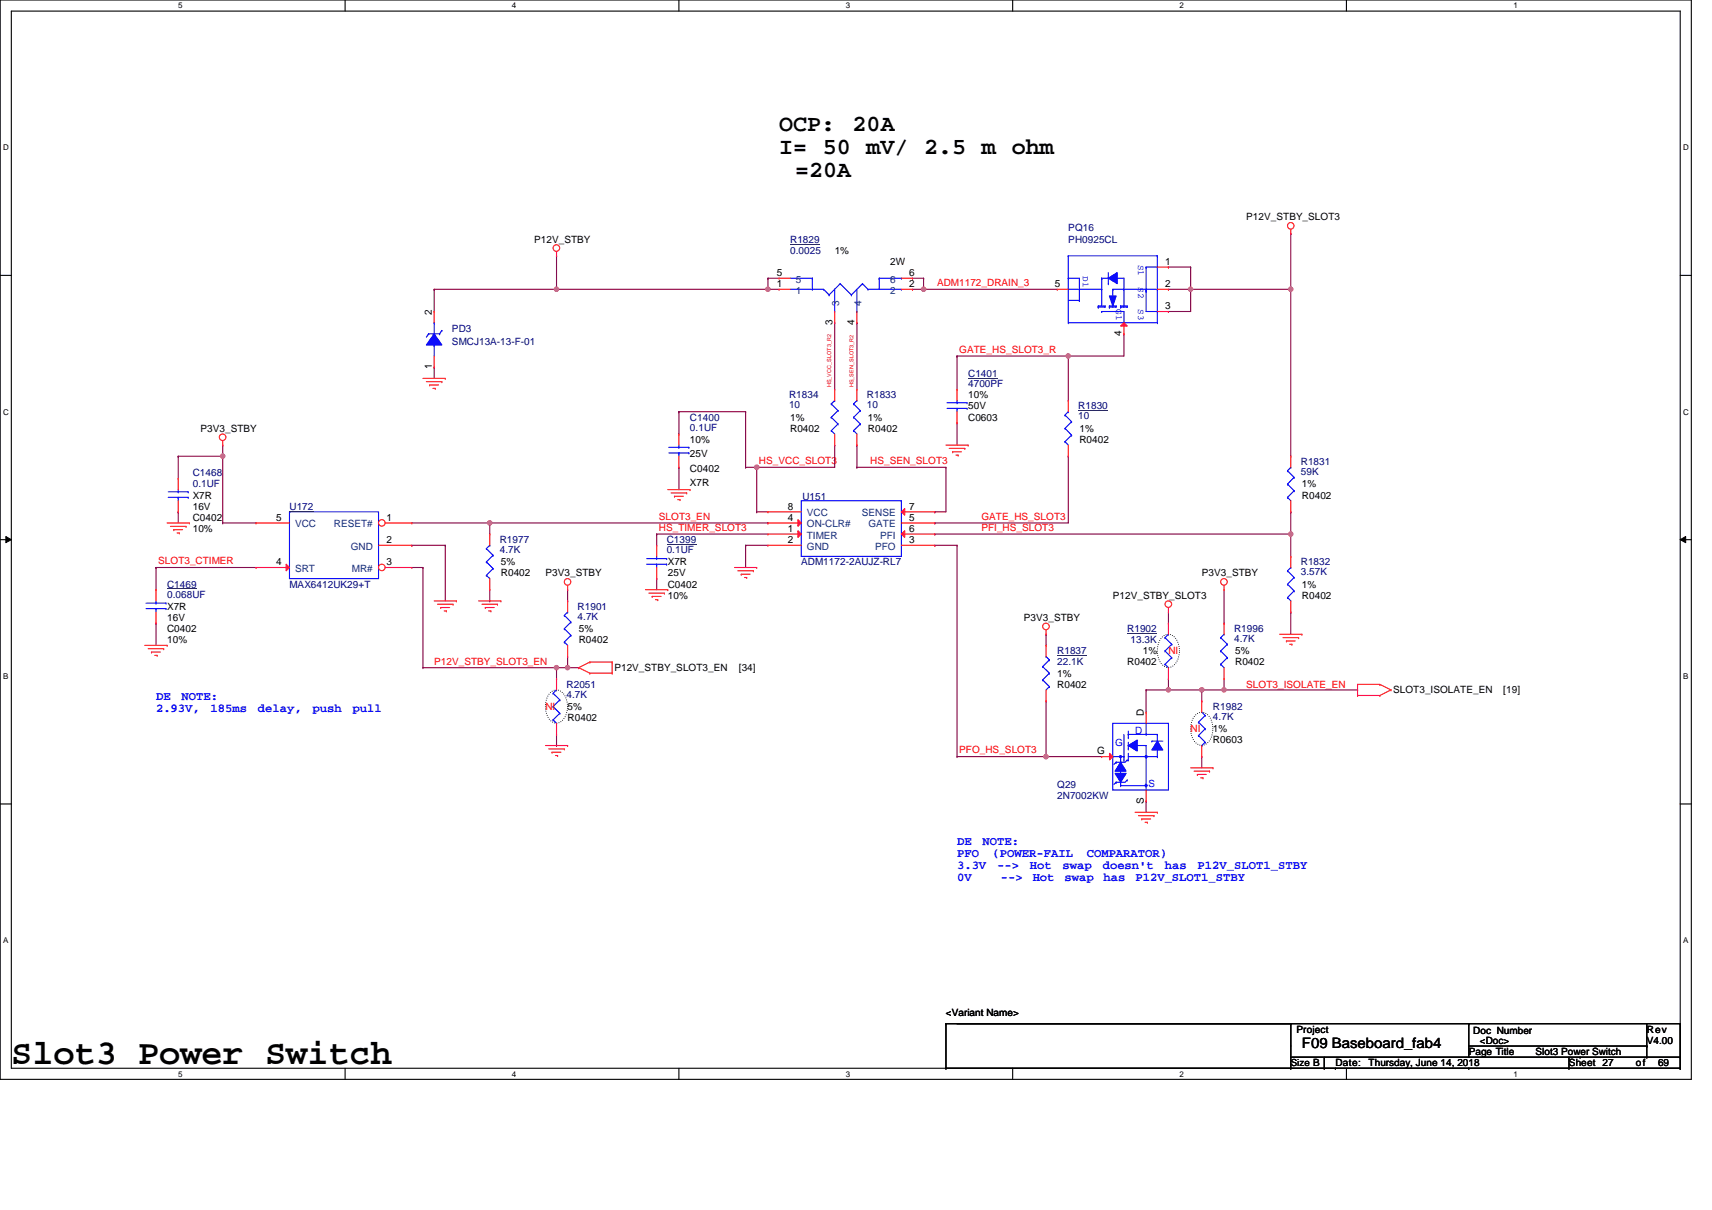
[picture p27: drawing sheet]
<svg xmlns="http://www.w3.org/2000/svg" width="297mm" height="210mm" viewBox="0 0 297 210" stroke-linecap="round" stroke-linejoin="round" font-family="sans-serif">
<defs><g id="words">
<text font-size="6.1" x="2" y="184.6">Slot3 Power Switch</text>
<g font-size="4">
<text x="135.2" y="22.7">OCP:</text>
<text x="147.9" y="22.7">20A</text>
<text x="135.2" y="26.7">I= 50 mV/ 2.5 m ohm</text>
<text x="138" y="30.8">=20A</text>
</g>
<text font-size="2.5" x="225.9" y="181.8">F09 Baseboard_fab4</text>
<g font-size="2.1" fill="#00f">
<text x="27.1" y="121.5">DE</text>
<text x="27.1" y="123.6">2.93V,</text>
<text x="31.5" y="121.5">NOTE:</text>
<text x="36.5" y="123.6">185ms</text>
<text x="44.7" y="123.6">delay,</text>
<text x="54.2" y="123.6">push</text>
<text x="61.2" y="123.6">pull</text>
<text x="166" y="146.6">DE</text>
<text x="166" y="148.7">PFO</text>
<text x="170.5" y="146.6">NOTE:</text>
<text x="172.2" y="148.7">(POWER-FAIL</text>
<text x="188.5" y="148.7">COMPARATOR)</text>
<text x="166" y="150.8">3.3V</text>
<text x="166" y="152.9">0V</text>
<text x="173" y="150.8">--&gt;</text>
<text x="173.7" y="152.9">--&gt;</text>
<text x="178.7" y="150.8">Hot</text>
<text x="179.2" y="152.9">Hot</text>
<text x="184.4" y="150.8">swap</text>
<text x="184.7" y="152.9">swap</text>
<text x="191.3" y="150.8">doesn't</text>
<text x="191.5" y="152.9">has</text>
<text x="197" y="152.9">P12V_SLOT1_STBY</text>
<text x="202.1" y="150.8">has</text>
<text x="207.8" y="150.8">P12V_SLOT1_STBY</text>
</g>
<g font-size="1.7" fill="#000080">
<text x="185.4" y="40.2">PQ16</text>
<text x="137.1" y="42.1">R1829</text>
<text x="137.1" y="44">0.0025</text>
<text x="185.4" y="42.1">PH0925CL</text>
<text x="78.4" y="57.5">PD3</text>
<text x="78.4" y="59.8">SMCJ13A-13-F-01</text>
<text x="168" y="65.4">C1401</text>
<text x="136.9" y="69.1">R1834</text>
<text x="136.9" y="70.8">10</text>
<text x="150.4" y="69.1">R1833</text>
<text x="150.4" y="70.8">10</text>
<text x="168" y="67.2">4700PF</text>
<text x="187.1" y="71">R1830</text>
<text x="119.7" y="73">C1400</text>
<text x="119.7" y="74.7">0.1UF</text>
<text x="187.1" y="72.8">10</text>
<text x="33.4" y="82.6">C1468</text>
<text x="225.7" y="80.7">R1831</text>
<text x="225.7" y="82.4">59K</text>
<text x="33.4" y="84.5">0.1UF</text>
<text x="50.2" y="88.4">U172</text>
<text x="139.2" y="86.7">U151</text>
<text x="86.7" y="94.2">R1977</text>
<text x="86.7" y="95.9">4.7K</text>
<text x="115.7" y="94.2">C1399</text>
<text x="115.7" y="95.9">0.1UF</text>
<text x="29" y="101.9">C1469</text>
<text x="50.2" y="101.9">MAX6412UK29+T</text>
<text x="139" y="98.1">ADM1172-2AUJZ-RL7</text>
<text x="225.7" y="98.1">R1832</text>
<text x="225.7" y="99.8">3.57K</text>
<text x="29" y="103.7">0.068UF</text>
<text x="100.2" y="105.8">R1901</text>
<text x="100.2" y="107.5">4.7K</text>
<text x="183.4" y="113.5">R1837</text>
<text x="195.6" y="109.6">R1902</text>
<text x="196.2" y="111.6">13.3K</text>
<text x="214.1" y="109.6">R1996</text>
<text x="214.1" y="111.4">4.7K</text>
<text x="98.3" y="119.3">R2051</text>
<text x="183.4" y="115.4">22.1K</text>
<text x="98.3" y="121">4.7K</text>
<text x="210.5" y="123.1">R1982</text>
<text x="210.5" y="124.9">4.7K</text>
<text x="183.4" y="136.7">Q29</text>
<text x="183.4" y="138.6">2N7002KW</text>
</g>
<g font-size="1.7">
<text x="216.2" y="38.2">P12V_STBY_SLOT3</text>
<text x="92.7" y="42.1">P12V_STBY</text>
<text x="134.8" y="47.9">5</text>
<text x="144.8" y="44">1%</text>
<text x="154.5" y="45.9">2W</text>
<text x="157.8" y="47.9">6</text>
<text x="202.2" y="45.9">1</text>
<text x="134.8" y="49.8">1</text>
<text x="157.8" y="49.8">2</text>
<text x="183" y="49.8">5</text>
<text x="202.2" y="53.6">3</text>
<text x="202.2" y="49.8">2</text>
<text x="74.9" y="54.6" transform="rotate(-90 74.9 54.6)">2</text>
<text x="144.4" y="56.3" transform="rotate(-90 144.4 56.3)">3</text>
<text x="148.3" y="56.3" transform="rotate(-90 148.3 56.3)">4</text>
<text x="194.6" y="58.3" transform="rotate(-90 194.6 58.3)">4</text>
<text x="74.9" y="64.1" transform="rotate(-90 74.9 64.1)">1</text>
<text x="168" y="69.1">10%</text>
<text x="168" y="71">50V</text>
<text x="34.8" y="74.9">P3V3_STBY</text>
<text x="119.7" y="76.8">10%</text>
<text x="137.1" y="73">1%</text>
<text x="137.1" y="74.9">R0402</text>
<text x="150.6" y="73">1%</text>
<text x="150.6" y="74.9">R0402</text>
<text x="168" y="73">C0603</text>
<text x="187.3" y="74.9">1%</text>
<text x="187.3" y="76.8">R0402</text>
<text x="119.7" y="79.3">25V</text>
<text x="119.7" y="81.9">C0402</text>
<text x="33.4" y="86.5">X7R</text>
<text x="33.4" y="88.4">16V</text>
<text x="119.7" y="84.3">X7R</text>
<text x="136.7" y="88.4">8</text>
<text x="157.8" y="88.4">7</text>
<text x="225.9" y="84.5">1%</text>
<text x="225.9" y="86.5">R0402</text>
<text x="33.4" y="90.3">C0402</text>
<text x="33.4" y="92.3">10%</text>
<text x="47.9" y="90.3">5</text>
<text x="67" y="90.3">1</text>
<text x="67" y="94.2">2</text>
<text x="136.7" y="92.2">1</text>
<text x="136.7" y="94.2">2</text>
<text x="136.7" y="90.3">4</text>
<text x="157.8" y="94.2">3</text>
<text x="157.8" y="90.3">5</text>
<text x="157.8" y="92.2">6</text>
<text x="47.9" y="98">4</text>
<text x="67" y="98">3</text>
<text x="86.9" y="98.1">5%</text>
<text x="86.9" y="100">R0402</text>
<text x="94.6" y="100">P3V3_STBY</text>
<text x="115.9" y="101.9">C0402</text>
<text x="115.9" y="98.1">X7R</text>
<text x="115.9" y="100">25V</text>
<text x="208.5" y="100">P3V3_STBY</text>
<text x="225.9" y="101.9">1%</text>
<text x="29" y="105.8">X7R</text>
<text x="29" y="107.7">16V</text>
<text x="115.9" y="103.8">10%</text>
<text x="177.6" y="107.7">P3V3_STBY</text>
<text x="193.1" y="103.8">P12V_STBY_SLOT3</text>
<text x="225.9" y="103.8">R0402</text>
<text x="29" y="109.6">C0402</text>
<text x="29" y="111.6">10%</text>
<text x="100.4" y="109.6">5%</text>
<text x="100.4" y="111.6">R0402</text>
<text x="198.3" y="113.5">1%</text>
<text x="214.3" y="113.5">5%</text>
<text x="106.6" y="116.4">P12V_STBY_SLOT3_EN</text>
<text x="128.2" y="116.4">[34]</text>
<text x="183.4" y="119.3">R0402</text>
<text x="183.4" y="117.4">1%</text>
<text x="195.6" y="115.4">R0402</text>
<text x="214.3" y="115.4">R0402</text>
<text x="98.5" y="123.1">5%</text>
<text x="98.5" y="125.1">R0402</text>
<text x="198.5" y="124.1" transform="rotate(-90 198.5 124.1)">D</text>
<text x="241.7" y="120.3">SLOT3_ISOLATE_EN</text>
<text x="260.8" y="120.3">[19]</text>
<text x="190.4" y="130.9">G</text>
<text x="210.5" y="128.9">R0603</text>
<text x="210.5" y="127">1%</text>
<text x="198.5" y="139.6" transform="rotate(-90 198.5 139.6)">S</text>
<text x="164.1" y="176.2">&lt;Variant Name&gt;</text>
<text x="224.9" y="179.1">Project</text>
<text x="255.6" y="179.3">Doc Number</text>
<text x="285.7" y="179.1">Rev</text>
<text x="224" y="184.9">Size B</text>
<text x="231.7" y="184.9">Date:</text>
<text x="237.5" y="184.9">Thursday, June 14, 2018</text>
<text x="254.8" y="183">Page Title</text>
<text x="256.8" y="181.1">&lt;Doc&gt;</text>
<text x="266.4" y="183">Slot3 Power Switch</text>
<text x="272.2" y="184.9">Sheet 27</text>
<text x="283.8" y="184.9">of</text>
<text x="285.7" y="181.1">V4.00</text>
<text x="287.7" y="184.9">69</text>
</g>
<g font-size="1.7" fill="#004080">
<text x="138.1" y="49">5</text>
<text x="138.1" y="51">1</text>
<text x="145.6" y="53.1" transform="rotate(-90 145.6 53.1)">3</text>
<text x="149.5" y="53.1" transform="rotate(-90 149.5 53.1)">4</text>
<text x="154.5" y="51">2</text>
<text x="154.5" y="49">6</text>
<text x="140" y="89.6">VCC</text>
<text x="149.5" y="89.6">SENSE</text>
<text x="51.2" y="91.5">VCC</text>
<text x="57.9" y="91.5">RESET#</text>
<text x="60.9" y="95.4">GND</text>
<text x="140" y="93.4">TIMER</text>
<text x="140" y="95.4">GND</text>
<text x="140" y="91.5">ON-CLR#</text>
<text x="150.7" y="91.5">GATE</text>
<text x="151.8" y="95.4">PFO</text>
<text x="152.7" y="93.4">PFI</text>
<text x="51.2" y="99.2">SRT</text>
<text x="61.1" y="99.2">MR#</text>
</g>
<g font-size="1.7" fill="#f00">
<text x="162.6" y="49.6">ADM1172_DRAIN_3</text>
<text x="166.4" y="61.2">GATE_HS_SLOT3_R</text>
<text x="131.7" y="80.5">HS_VCC_SLOT3</text>
<text x="151" y="80.5">HS_SEN_SLOT3</text>
<text x="114.3" y="92.1">HS_TIMER_SLOT3</text>
<text x="114.3" y="90.1">SLOT3_EN</text>
<text x="170.3" y="90.1">GATE_HS_SLOT3</text>
<text x="170.3" y="92.1">PFI_HS_SLOT3</text>
<text x="27.4" y="97.9">SLOT3_CTIMER</text>
<text x="202.7" y="113.5">NI</text>
<text x="75.3" y="115.4">P12V_STBY_SLOT3_EN</text>
<text x="216.2" y="119.3">SLOT3_ISOLATE_EN</text>
<text x="94.6" y="123.1">NI</text>
<text x="166.4" y="130.7">PFO_HS_SLOT3</text>
<text x="206.6" y="127">NI</text>
</g>
<g font-size="1.7" fill="#00f">
<text x="193.5" y="129.4">G</text>
<text x="196.9" y="127.3">D</text>
<text x="199.3" y="136.6">S</text>
</g>
<g font-size="1.6" fill="#00f">
<text x="187.9" y="47.9" transform="rotate(90 187.9 47.9)">D1</text>
<text x="197.5" y="45.9" transform="rotate(90 197.5 45.9)">S1</text>
<text x="193.7" y="53.7" transform="rotate(90 193.7 53.7)">G1</text>
<text x="197.5" y="49.8" transform="rotate(90 197.5 49.8)">S2</text>
<text x="197.5" y="53.7" transform="rotate(90 197.5 53.7)">S3</text>
</g>
<g font-size="1.4">
<text x="30.9" y="1.5">5</text>
<text x="88.8" y="1.5">4</text>
<text x="146.7" y="1.5">3</text>
<text x="204.7" y="1.5">2</text>
<text x="262.6" y="1.5">1</text>
<text x=".5" y="26.1">D</text>
<text x="292" y="26.1">D</text>
<text x=".5" y="71.9">C</text>
<text x="292" y="71.9">C</text>
<text x=".5" y="117.8">B</text>
<text x="292" y="117.8">B</text>
<text x=".5" y="163.6">A</text>
<text x="292" y="163.6">A</text>
<text x="30.9" y="186.8">5</text>
<text x="88.8" y="186.8">4</text>
<text x="146.7" y="186.8">3</text>
<text x="204.7" y="186.8">2</text>
<text x="262.6" y="186.8">1</text>
</g>
<g font-size="1" fill="#f00">
<text x="144.2" y="67.2" transform="rotate(-90 144.2 67.2)">HS_VCC_SLOT3_R2</text>
<text x="148.1" y="67.2" transform="rotate(-90 148.1 67.2)">HS_SEN_SLOT3_R2</text>
</g>
</g></defs>
<path d="M0 0h293.5v187.2h-293.5zM2 1.9h289.5v183.4h-289.5z" fill="none" stroke="#000" stroke-width=".19"/>
<g fill="#fff">
<path d="M30.9 .2h.8v1.6h-.8z"/>
<path d="M30.9 185.5h.8v1.6h-.8z"/>
</g>
<path d="M59.9 0v1.9M59.9 185.3v1.9" fill="none" stroke="#000" stroke-width=".19"/>
<g fill="#fff">
<path d="M88.8 .2h.8v1.6h-.8z"/>
<path d="M88.8 185.5h.8v1.6h-.8z"/>
</g>
<path d="M117.8 0v1.9M117.8 185.3v1.9" fill="none" stroke="#000" stroke-width=".19"/>
<g fill="#fff">
<path d="M146.7 .2h.8v1.6h-.8z"/>
<path d="M146.7 185.5h.8v1.6h-.8z"/>
</g>
<path d="M175.7 0v1.9M175.7 185.3v1.9" fill="none" stroke="#000" stroke-width=".19"/>
<g fill="#fff">
<path d="M204.7 .2h.7v1.6h-.7z"/>
<path d="M204.7 185.5h.7v1.6h-.7z"/>
</g>
<path d="M233.6 0v1.9M233.6 185.3v1.9" fill="none" stroke="#000" stroke-width=".19"/>
<g fill="#fff">
<path d="M262.6 .2h.7v1.6h-.7z"/>
<path d="M262.6 185.5h.7v1.6h-.7z"/>
<path d="M.5 24.8h1v1.6h-1z"/>
<path d="M292 24.8h1v1.6h-1z"/>
<path d="M.5 70.7h1v1.5h-1z"/>
<path d="M292 70.7h1v1.5h-1z"/>
</g>
<path d="M0 47.8h2M291.5 47.8h2" fill="none" stroke="#000" stroke-width=".19"/>
<g fill="#fff">
<path d="M.5 116.5h.9v1.6h-.9z"/>
<path d="M292 116.5h.9v1.6h-.9z"/>
</g>
<path d="M0 93.6h2M291.5 93.6h2" fill="none" stroke="#000" stroke-width=".19"/>
<path d="M1 93.1l1 .5-1 .5zM291.5 93.6l1-.5v1z" fill="#000"/>
<path d="M1 93.1l1 .5-1 .5zM291.5 93.6l1-.5v1z" fill="none" stroke="#000" stroke-width=".17"/>
<g fill="#fff">
<path d="M.5 162.4h.9v1.5h-.9z"/>
<path d="M292 162.4h.9v1.5h-.9z"/>
</g>
<path d="M0 139.5h2M291.5 139.5h2" fill="none" stroke="#000" stroke-width=".19"/>
<path d="M201.5 110.7a1.52 1.52 0 0 1 1.5-.7 1.52 1.52 0 0 1 1.2 1.1 3.7 3.7 0 0 1-.6 4.4 1.53 1.53 0 0 1-2.4-.8 4 4 0 0 1 .3-4zM95.3 120.3a1.52 1.52 0 0 1 1.5-.6 1.52 1.52 0 0 1 1.2 1.1 3.7 3.7 0 0 1-.6 4.4 1.53 1.53 0 0 1-2.4-.8 4 4 0 0 1 .3-4.1zM207.3 124.2a1.54 1.54 0 0 1 2.7 .4 3.7 3.7 0 0 1-.6 4.4 1.55 1.55 0 0 1-2.4-.8 4 4 0 0 1 .3-4z" fill="none" stroke="#000" stroke-width=".19" stroke-dasharray="0 .4"/>
<path d="M75.3 50.2h.1M75.3 50.2v3.8M96.6 44.4h.1M96.6 44.4v5.8h-21.3M75.3 63.7h.1M75.3 63.7v1.9" fill="none" stroke="#800040" stroke-width=".19"/>
<circle cx="96.5" cy="50.2" r=".38" fill="#f0f"/>
<circle cx="96.5" cy="50.2" r=".38" fill="none" stroke="#f0f" stroke-width=".19"/>
<path d="M96.6 50.2h.1M133.2 48.3h.1M133.2 48.3v1.9h-36.6M133.2 48.3h2" fill="none" stroke="#800040" stroke-width=".19"/>
<circle cx="133.2" cy="50.2" r=".38" fill="#f0f"/>
<circle cx="133.2" cy="50.2" r=".38" fill="none" stroke="#f0f" stroke-width=".19"/>
<path d="M133.2 50.2h.1M133.2 50.2h2M158.3 50.2h.1M158.3 48.3h.1M158.3 48.3h1.9M160.2 48.3h.1M160.2 48.3v1.9h-1.9" fill="none" stroke="#800040" stroke-width=".19"/>
<circle cx="160.3" cy="50.2" r=".38" fill="#f0f"/>
<circle cx="160.3" cy="50.2" r=".38" fill="none" stroke="#f0f" stroke-width=".19"/>
<path d="M160.2 50.2h.1M160.2 50.2h23.2M224 40.5h.1M224 40.5v9.7" fill="none" stroke="#800040" stroke-width=".19"/>
<circle cx="223.9" cy="50.2" r=".38" fill="#f0f"/>
<circle cx="223.9" cy="50.2" r=".38" fill="none" stroke="#f0f" stroke-width=".19"/>
<path d="M129.4 81.1h.1M129.4 81.1h1.9M131.3 88.8h.1M131.3 88.8h1.9" fill="none" stroke="#800040" stroke-width=".19"/>
<circle cx="131.3" cy="81.1" r=".38" fill="#f0f"/>
<circle cx="131.3" cy="81.1" r=".38" fill="none" stroke="#f0f" stroke-width=".19"/>
<g fill="none" stroke="#800040" stroke-width=".19">
<path d="M195 57.9h.1M195 57.9v3.9h-9.6M206.6 50.2h.1M206.6 50.2h17.4M224 50.2h.1M224 50.2v28.9M117.8 71.4h.1M117.8 71.4h11.6M117.8 71.4v3.9M129.4 71.4h.1M129.4 71.4v9.7M144.8 77.2h.1"/>
<path d="M144.8 77.2v3.9h-13.5M148.7 77.2h.1M148.7 77.2v3.9M166 73.3h.1M166 61.8h.1M166 61.8v5.8M166 73.3v3.9M185.4 79.1h.1M185.4 61.8h.1M185.4 61.8v7.7M185.4 79.1v11.6h-23.2M117.8 81.1h.1"/>
<path d="M117.8 81.1v3.8M129.4 94.6h.1M129.4 94.6v3.8M129.4 94.6h3.8M131.3 81.1h.1M131.3 81.1v7.7M148.7 81.1h.1M148.7 81.1h15.4M162.2 88.8h.1M162.2 90.7h.1M162.2 92.6h.1M162.2 92.6h61.8"/>
<path d="M164.1 81.1h.1M164.1 81.1v7.7h-1.9M224 88.8h.1M224 92.6h.1M224 88.8v7.7M224 106.2h.1M224 106.2v3.8"/>
</g>
<circle cx="223.9" cy="92.6" r=".38" fill="#f0f"/>
<circle cx="223.9" cy="92.6" r=".38" fill="none" stroke="#f0f" stroke-width=".19"/>
<path d="M166 61.8h.1M166 61.8h19.4" fill="none" stroke="#800040" stroke-width=".19"/>
<circle cx="185.3" cy="61.8" r=".38" fill="#f0f"/>
<circle cx="185.3" cy="61.8" r=".38" fill="none" stroke="#f0f" stroke-width=".19"/>
<path d="M144.8 56h.1M144.8 56v11.6M148.7 56h.1M148.7 56v11.6M202.7 46.3h.1M202.7 54h.1M202.7 46.3h3.9M206.6 50.2h.1M206.6 46.3h.1M206.6 46.3v7.7h-3.9" fill="none" stroke="#800040" stroke-width=".19"/>
<circle cx="206.6" cy="50.2" r=".38" fill="#f0f"/>
<circle cx="206.6" cy="50.2" r=".38" fill="none" stroke="#f0f" stroke-width=".19"/>
<path d="M202.7 50.2h.1M202.7 50.2h3.9M30.9 79.1h.1M30.9 79.1v3.9M38.6 77.2h.1M38.6 77.2v1.9h-7.7" fill="none" stroke="#800040" stroke-width=".19"/>
<circle cx="38.6" cy="79.1" r=".38" fill="#f0f"/>
<circle cx="38.6" cy="79.1" r=".38" fill="none" stroke="#f0f" stroke-width=".19"/>
<g fill="none" stroke="#800040" stroke-width=".19">
<path d="M38.6 79.1h.1M38.6 79.1v11.6M27.1 98.4h.1M27.1 98.4h17.3M27.1 98.4v3.9M30.9 88.8h.1M30.9 88.8v1.9M38.6 90.7h.1M38.6 90.7h5.8M71.5 94.6h.1M71.5 90.7h13.5M71.5 94.6h5.8"/>
<path d="M77.3 94.6h.1M77.3 94.6v9.6M85 90.7h.1M27.1 108.1h.1M27.1 108.1v3.9M98.5 104.2h.1M98.5 102.3v1.9"/>
</g>
<circle cx="85" cy="90.7" r=".38" fill="#f0f"/>
<circle cx="85" cy="90.7" r=".38" fill="none" stroke="#f0f" stroke-width=".19"/>
<path d="M113.9 92.6h.1M113.9 92.6v2M113.9 92.6h19.3M113.9 100.4h.1M113.9 100.4v1.9M181.5 131.3h.1M181.5 131.3h9.7" fill="none" stroke="#800040" stroke-width=".19"/>
<circle cx="181.5" cy="131.3" r=".38" fill="#f0f"/>
<circle cx="181.5" cy="131.3" r=".38" fill="none" stroke="#f0f" stroke-width=".19"/>
<g fill="none" stroke="#800040" stroke-width=".19">
<path d="M71.5 98.4h1.9M73.4 98.4h.1M73.4 98.4v17.4M162.2 94.6h.1M162.2 94.6h3.8M166 94.6h.1M166 94.6v36.7M73.4 115.8h.1M73.4 115.8h23.2M96.6 115.8h.1M181.5 110h.1M181.5 110v2"/>
<path d="M198.9 119.7h.1M198.9 119.7v3.8M198.9 119.7h3.8M202.7 119.7h.1M166 131.3h.1M181.5 121.6h.1M181.5 121.6v9.7h-15.5M198.9 139h.1M198.9 139v1.9"/>
</g>
<circle cx="96.5" cy="115.8" r=".38" fill="#f0f"/>
<circle cx="96.5" cy="115.8" r=".38" fill="none" stroke="#f0f" stroke-width=".19"/>
<path d="M85 90.7h.1M85 90.7v1.9M85 90.7h48.2M133.2 90.7h.1M85 104.2h.1M85 102.3v1.9M98.5 115.8h.1M98.5 113.9v1.9M98.5 115.8h1.9M100.4 115.8h.1M202.7 117.8h.1M202.7 117.8v1.9" fill="none" stroke="#800040" stroke-width=".19"/>
<circle cx="202.7" cy="119.7" r=".38" fill="#f0f"/>
<circle cx="202.7" cy="119.7" r=".38" fill="none" stroke="#f0f" stroke-width=".19"/>
<path d="M202.7 119.7h5.8M208.5 119.7h.1M208.5 131.3h.1M208.5 131.3v1.9" fill="none" stroke="#800040" stroke-width=".19"/>
<circle cx="208.5" cy="119.7" r=".38" fill="#f0f"/>
<circle cx="208.5" cy="119.7" r=".38" fill="none" stroke="#f0f" stroke-width=".19"/>
<path d="M212.4 119.7h.1M212.4 108.1h.1M212.4 102.3v5.8M212.4 117.8v1.9M235.5 119.7h.1M235.5 119.7h-27v1.9M208.5 121.6h.1" fill="none" stroke="#800040" stroke-width=".19"/>
<circle cx="212.4" cy="119.7" r=".38" fill="#f0f"/>
<circle cx="212.4" cy="119.7" r=".38" fill="none" stroke="#f0f" stroke-width=".19"/>
<path d="M96.6 117.8h.1M98.5 115.8h.1M98.5 115.8h-1.9v2M202.7 108.1h.1M202.7 106.2v1.9M96.6 129.3h.1M96.6 127.4v1.9" fill="none" stroke="#800040" stroke-width=".19"/>
<circle cx="98.5" cy="115.8" r=".38" fill="#f0f"/>
<circle cx="98.5" cy="115.8" r=".38" fill="none" stroke="#f0f" stroke-width=".19"/>
<g fill="none" stroke="#f00" stroke-width=".19">
<path d="M224 39.8v.7M96.6 44.4h.1M96.6 43.6v.8M224 40.5h.1M38.6 77.2h.1M38.6 76.4v.8M73.4 65.6h3.9M74 66.2h2.7M74.5 66.8h.1M74.5 66.8h1.6M75.1 67.4h.4M75.5 67.4h.1"/>
<path d="M76.7 66.2h.1M77.3 65.6h.1M164.1 77.2h3.9M164.7 77.8h2.7M165.3 78.4h.1M165.3 78.4h1.5M165.9 79h.3M166.2 79h.1M167.4 77.8h.1M168 77.2h.1M29 90.7h3.8M29.6 91.3h2.7"/>
<path d="M30.2 91.9h.1M30.2 91.9h1.5M30.7 92.5h.4M31.1 92.5h.1M32.3 91.3h.1M32.8 90.7h.1M115.9 84.9h3.8M116.4 85.5h2.7M117 86.1h.1M117 86.1h1.6M117.6 86.7h.4M118 86.7h.1"/>
<path d="M119.1 85.5h.1M119.7 84.9h.1M127.4 98.4h3.9M128 99h2.7M128.6 99.6h.1M128.6 99.6h1.6M130.7 99h.1M131.3 98.4h.1M25.1 112h3.9M25.7 112.5h2.7M26.3 113.1h.1M26.3 113.1h1.5"/>
<path d="M26.9 113.7h.4M27.3 113.7h.1M28.4 112.5h.1M29 112h.1M75.3 104.2h3.9M75.9 104.8h2.7M76.5 105.4h.1M76.5 105.4h1.5M77.1 106h.3M77.4 106h.1M78.6 104.8h.1M79.2 104.2h.1"/>
<path d="M83 104.2h3.9M83.6 104.8h2.7M84.2 105.4h.1M84.2 105.4h1.5M84.8 106h.4M85.2 106h.1M86.3 104.8h.1M86.9 104.2h.1M98.5 102.3h.1M98.5 101.5v.8M100.4 115.8h.1M100.4 115.8l1.9 1"/>
<path d="M102.3 114.9h.1M102.3 116.8h.1M102.3 114.9l-1.9 .9M102.3 114.9h3.9M102.3 116.8h3.9M106.2 114.9h.1M106.2 116.8h.1M106.2 114.9v1.9M112 102.3h3.9M112.6 102.9h2.7M113.2 103.5h.1M113.2 103.5h1.5"/>
<path d="M113.7 104h.4M114.1 104h.1M115.3 102.9h.1M115.9 102.3h.1M129.2 100.2h.4M129.6 100.2h.1M181.5 110h.1M181.5 109.3v.7M202.7 106.2h.1M202.7 105.4v.8M212.4 102.3h.1M212.4 101.5v.8"/>
<path d="M222 110h3.9M222.6 110.6h2.7M223.2 111.2h.1M223.2 111.2h1.5M223.8 111.8h.4M224.2 111.8h.1M225.3 110.6h.1M225.9 110h.1M235.5 118.7h.1M235.5 118.7h3.9M235.5 118.7v1.9M239.4 118.7h.1"/>
<path d="M239.4 118.7l1.9 1M241.3 119.7h.1M241.3 119.7l-1.9 .9M94.6 129.3h3.9M95.2 129.9h2.7M95.8 130.5h.1M95.8 130.5h1.5M96.4 131.1h.3M96.7 131.1h.1M97.9 129.9h.1M98.5 129.3h.1M206.6 133.2h3.9"/>
<path d="M207.2 133.8h2.7M207.7 134.3h.1M207.7 134.3h1.6M208.3 134.9h.4M208.7 134.9h.1M209.9 133.8h.1M210.5 133.2h.1M235.5 120.6h.1M235.5 120.6h3.9M239.4 120.6h.1M196.9 140.9h3.9M197.5 141.5h2.7"/>
<path d="M198.1 142.1h.1M198.1 142.1h1.5M198.7 142.6h.4M199.1 142.6h.1M200.2 141.5h.1M200.8 140.9h.1"/>
<circle cx="223.9" cy="39.2" r=".57"/>
<circle cx="96.5" cy="43" r=".57"/>
<circle cx="38.6" cy="75.8" r=".57"/>
<circle cx="98.5" cy="100.9" r=".57"/>
<circle cx="181.5" cy="108.7" r=".57"/>
<circle cx="202.7" cy="104.8" r=".57"/>
<circle cx="212.4" cy="100.9" r=".57"/>
</g>
<g fill="none" stroke="#000" stroke-width=".19">
<path d="M164.1 177.6h.1M164.1 177.6h127.4M164.1 177.6v7.7M224 177.6h.1M224 177.6v7.7M254.8 177.6h.1M254.8 177.6v5.8M285.7 177.6v5.8M291.5 177.6h.1M291.5 177.6v7.7M164.1 185.3h.1M164.1 185.3h127.4"/>
<path d="M224 185.3h.1M224 183.4h67.5M229.8 185.3h.1M229.8 183.4v1.9M231.7 185.3h.1M254.8 185.3h.1M254.8 181.5h30.9M272.2 185.3h.1M272.2 183.4v1.9M274.1 183.4h.1M285.7 181.5h.1M285.7 183.4h.1"/>
<path d="M291.5 185.3h.1M291.5 183.4h.1"/>
</g>
<path d="M139 86.9h17.4v9.6h-17.4z" fill="none" stroke="#00f" stroke-width=".19"/>
<path d="M138.4 92.1l.6 .5-.6 .6z" fill="#f00"/>
<path d="M133.2 92.6h.1M133.2 94.6h.1M133.2 92.6h5.8M133.2 94.6h5.8M138.4 92.1l.6 .5-.6 .6zM156.4 94.6h5.8M162.2 94.6h.1" fill="none" stroke="#f00" stroke-width=".19"/>
<path d="M138.4 90.1l.6 .6-.6 .6z" fill="#f00"/>
<path d="M133.2 90.7h.1M133.2 90.7h5.8M138.4 90.1l.6 .6-.6 .6zM156.4 90.7h5.8M162.2 90.7h.1" fill="none" stroke="#f00" stroke-width=".19"/>
<path d="M156.4 92.6l.6-.5v1.1z" fill="#f00"/>
<path d="M156.4 92.6l.6-.5v1.1zM156.4 92.6h5.8M162.2 92.6h.1" fill="none" stroke="#f00" stroke-width=".19"/>
<path d="M156.4 88.8l.6-.6v1.2z" fill="#f00"/>
<g fill="none" stroke="#f00" stroke-width=".19">
<path d="M148.7 77.2h.1M148.7 67.6h.1M148.7 67.6v1.9M148.7 75.3v1.9M30.9 83h.1M30.9 88.8h.1M30.9 83v1.9M30.9 86.9v1.9M133.2 88.8h.1M133.2 88.8h5.8M156.4 88.8l.6-.6v1.2zM156.4 88.8h5.8"/>
<path d="M162.2 88.8h.1M202.7 117.8h.1M202.7 108.1h.1M202.7 108.1v1.9M202.7 115.8v2M208.5 121.6h.1M208.5 131.3h.1M208.5 121.6v1.9M208.5 129.3v2"/>
</g>
<g fill="none" stroke="#00f" stroke-width=".19">
<path d="M148.1 74.7h.1M148.1 72.4h.1M148.1 70.1h.1M148.1 74.7l.6 .6M148.1 72.4l1.2 1.2M148.1 70.1l1.2 1.1M148.7 69.5h.1M148.7 69.5l-.6 .6M149.3 73.6h.1M149.3 71.2h.1M149.3 73.6l-1.2 1.1M149.3 71.2l-1.2 1.2"/>
<path d="M29.2 86.3h3.5M29.2 85.3h3.5M30.9 85.3h.1M30.9 86.3h.1M30.9 84.9v.4M30.9 86.3v.6M32.7 86.3h.1M32.7 85.3h.1M50.2 88.8h15.5v11.6h-15.5zM202.1 115.2h.1M202.1 112.9h.1M202.1 110.6h.1"/>
<path d="M202.1 115.2l.6 .6M202.1 112.9l1.2 1.2M202.1 110.6l1.2 1.2M202.7 110h.1M202.7 110l-.6 .6M203.3 114.1h.1M203.3 111.8h.1M203.3 114.1l-1.2 1.1M203.3 111.8l-1.2 1.1M207.9 125.3h.1M207.9 127.6h.1M207.9 125.3l1.2 1.1"/>
<path d="M207.9 127.6l1.2 1.2M208.5 129.3h.1M208.5 123.5l.6 .6M209.1 124.1h.1M209.1 126.4h.1M209.1 128.8h.1M209.1 124.1l-1.2 1.2M209.1 126.4l-1.2 1.2M209.1 128.8l-.6 .5"/>
</g>
<path d="M50.2 88.7h4.2M195.6 109.9h5.1" fill="none" stroke="#000080" stroke-width=".17"/>
<circle cx="66.3" cy="90.7" r=".57" fill="#fff"/>
<g fill="none" stroke="#f00" stroke-width=".19">
<path d="M65.7 94.6h5.8M66.8 90.7h4.7M71.5 90.7h.1M71.5 94.6h.1"/>
<circle cx="66.3" cy="90.7" r=".57"/>
</g>
<circle cx="66.3" cy="98.4" r=".57" fill="#fff"/>
<g fill="none" stroke="#f00" stroke-width=".19">
<path d="M44.4 90.7h.1M44.4 90.7h5.8M66.8 98.4h4.7M71.5 98.4h.1"/>
<circle cx="66.3" cy="98.4" r=".57"/>
</g>
<path d="M49.7 97.9l.5 .5-.5 .6z" fill="#f00"/>
<path d="M144.8 77.2h.1M144.8 67.6h.1M144.8 67.6v1.9M144.8 75.3v1.9M44.4 98.4h.1M44.4 98.4h5.8M49.7 97.9l.5 .5-.5 .6z" fill="none" stroke="#f00" stroke-width=".19"/>
<g fill="none" stroke="#00f" stroke-width=".19">
<path d="M74.4 57.9h.1M74.4 57.9l-.4 .6M74.4 57.9h1.9M75.3 59.8h.1M75.3 56h.1M75.3 56v1.9M75.3 59.8v2M76.3 57.9h.1M76.7 57.3h.1M76.7 57.3l-.4 .6M144.2 74.7h.1M144.2 72.4h.1"/>
<path d="M144.2 70.1h.1M144.2 74.7l.6 .6M144.2 72.4l1.2 1.2M144.2 70.1l1.2 1.1M144.8 69.5h.1M144.8 69.5l-.6 .6M145.4 73.6h.1M145.4 71.2h.1M145.4 73.6l-1.2 1.1M145.4 71.2l-1.2 1.2"/>
</g>
<path d="M75.3 57.9l1.4 1.9h-2.7z" fill-rule="evenodd" fill="#00f"/>
<g fill="none" stroke="#00f" stroke-width=".19">
<path d="M75.3 57.9l1.4 1.9h-2.7zM116.1 78.6h3.4M116.1 77.6h3.4M117.8 77.6h.1M117.8 78.6h.1M117.8 77.2v.4M117.8 78.6v.5M119.5 78.6h.1M119.5 77.6h.1M180.9 117.9h.1M180.9 115.6h.1M180.9 117.9l1.2 1.2"/>
<path d="M180.9 115.6l1.2 1.2M181.5 113.9h.1M181.5 113.9l.6 .6M182.1 119.1h.1M182.1 116.8h.1M182.1 114.5h.1M182.1 119.1l-.6 .6M182.1 116.8l-1.2 1.1M182.1 114.5l-1.2 1.1M211.8 115.2h.1M211.8 112.9h.1M211.8 110.6h.1"/>
<path d="M211.8 115.2l.6 .6M211.8 112.9l1.2 1.2M211.8 110.6l1.2 1.2M212.4 110h.1M212.4 110l-.6 .6M213 114.1h.1M213 111.8h.1M213 114.1l-1.2 1.1M213 111.8l-1.2 1.1"/>
</g>
<g fill="none" stroke="#f00" stroke-width=".19">
<path d="M75.3 54h.1M75.3 54v2M75.3 63.7h.1M75.3 61.8v1.9M117.8 75.3h.1M117.8 75.3v1.9M117.8 79.1v2M117.8 81.1h.1M181.5 112h.1M181.5 112v1.9M181.5 119.7v1.9M212.4 117.8h.1"/>
<path d="M212.4 108.1h.1M212.4 108.1v1.9M212.4 115.8v2M181.5 121.6h.1"/>
</g>
<path d="M183.4 113.7h5.2" fill="none" stroke="#000080" stroke-width=".17"/>
<path d="M195.8 129.3l1.5-.9v1.9z" fill="#00f"/>
<g fill="none" stroke="#00f" stroke-width=".19">
<path d="M195 131.8h.1M195 127.4v4.4M195.8 129.3l1.5-.9v1.9zM195.8 128h.1M195.8 129.9h.1M195.8 131.8h.1M195.8 129.3h.1M195.8 127.4h.1M195.8 126.8v1.2M195.8 128.8v1.1M195.8 130.7v1.1M195.8 129.3h3.1v7.8"/>
<path d="M195.8 131.3h5M195.8 127.4h5M198.9 131.3h.1M198.9 127.4h.1M198.9 125.5v1.9M199.8 128.6h.1M199.8 128.6h2M200.8 131.3h.1M200.8 127.4h.1M200.8 127.4v1.2M200.8 130.1v1.2"/>
</g>
<path d="M194.4 132.2l1 1.6h-1.9z" fill="#00f"/>
<g fill="none" stroke="#00f" stroke-width=".19">
<path d="M193.7 132.2h.1M193.7 135.7h.1M193.7 132.2h1.5M193.7 135.7h1.5M194.4 132.2l1 1.6h-1.9zM194.4 132.8h.1M194.4 134.5h.1M194.4 136.3h.1M194.4 131.3v1.5M194.4 133.4v1.1M194.4 134.9v1.4M194.4 136.3h4.5"/>
<path d="M198.9 136.3h.1"/>
</g>
<path d="M194.3 131.1h.2v.3h-.2z" fill-rule="evenodd" fill="#00f"/>
<path d="M194.3 131.1h.2v.3h-.2z" fill="none" stroke="#00f" stroke-width=".19"/>
<path d="M193.5 134.2h1.9l-1 1.5z" fill="#00f"/>
<path d="M193.1 131.3h1.9M193.5 134.2h1.9l-1 1.5zM195 131.3h.1" fill="none" stroke="#00f" stroke-width=".19"/>
<circle cx="198.9" cy="136.3" r=".19" fill="#00f"/>
<g fill="none" stroke="#00f" stroke-width=".19">
<path d="M193.1 125.5h9.6v11.6h-9.6zM193.7 132.2h.1M193.7 135.7h.1M193.7 132.2l-.4 .4M193.7 135.7l-.4 .4M195.6 131.8h.1M195.6 135.3h.1M195.6 131.8l-.4 .4M195.6 135.3l-.4 .4"/>
<circle cx="198.9" cy="136.3" r=".19"/>
</g>
<path d="M200.8 128.6l1 1.5h-2z" fill="#00f"/>
<path d="M200.8 128.6l1 1.5h-2z" fill="none" stroke="#00f" stroke-width=".19"/>
<circle cx="198.9" cy="131.3" r=".19" fill="#00f"/>
<circle cx="198.9" cy="131.3" r=".19" fill="none" stroke="#00f" stroke-width=".19"/>
<path d="M198.9 123.5h.1M198.9 123.5v2" fill="none" stroke="#f00" stroke-width=".19"/>
<path d="M192.5 130.7l.6 .6-.6 .5z" fill="#f00"/>
<g fill="none" stroke="#f00" stroke-width=".19">
<path d="M135.2 48.3h.1M135.2 50.2h.1M135.2 50.2h1.9M135.2 48.3h1.9M144.8 56h.1M144.8 54v2M148.7 56h.1M148.7 54v2M156.4 50.2h1.9M156.4 48.3h1.9M158.3 50.2h.1M158.3 48.3h.1"/>
<path d="M185.4 79.1h.1M185.4 69.5h.1M185.4 69.5v1.9M185.4 77.2v1.9M27.1 102.3h.1M27.1 108.1h.1M27.1 102.3v1.9M27.1 106.2v1.9M191.2 131.3h.1M191.2 131.3h1.9M192.5 130.7l.6 .6-.6 .5zM198.9 139h.1"/>
<path d="M198.9 137.1v1.9"/>
</g>
<g fill="none" stroke="#00f" stroke-width=".19">
<path d="M137.1 50.2h5.8M137.1 48.3h3.8M140.9 48.3h.1M140.9 50.2h.1M140.9 48.3v1.9M142.9 50.2h.1M142.9 50.2l.9 1M143.8 51.2h.1M144.8 54h.1M144.8 50.2v3.8M145.8 49.2h.1M145.8 49.2l-2 2"/>
<path d="M145.8 49.2l1.9 2M147.7 51.2h.1M148.7 54h.1M148.7 50.2v3.8M149.6 49.2h.1M149.6 49.2l-1.9 2M149.6 49.2l1 1M150.6 50.2h.1M150.6 50.2h5.8M152.5 48.3h.1M152.5 48.3h3.9M152.5 48.3v1.9"/>
<path d="M156.4 50.2h.1M156.4 48.3h.1M184.8 76.6h.1M184.8 74.3h.1M184.8 72h.1M184.8 76.6l.6 .6M184.8 74.3l1.1 1.2M184.8 72l1.1 1.2M185.4 71.4h.1M185.4 71.4l-.6 .6M185.9 75.5h.1M185.9 73.2h.1"/>
<path d="M185.9 75.5l-1.1 1.1M185.9 73.2l-1.1 1.1M25.3 105.6h3.5M25.3 104.6h3.5M27.1 104.6h.1M27.1 105.6h.1M27.1 104.2v.4M27.1 105.6v.6M28.8 105.6h.1M28.8 104.6h.1"/>
</g>
<path d="M137.1 42.3h5.1M187.1 71.3h5.1M29 102.2h5.1" fill="none" stroke="#000080" stroke-width=".17"/>
<path d="M192.3 48.3l1.5-1v1.9z" fill="#00f"/>
<path d="M192.3 48.3l1.5-1v1.9z" fill="none" stroke="#00f" stroke-width=".19"/>
<path d="M192.5 51.4h1.2l-.6 1.7z" fill="#00f"/>
<g fill="none" stroke="#00f" stroke-width=".19">
<path d="M185.4 48.3h.1M185.4 44.4h.1M185.4 56h.1M185.4 48.3h1.9v3.8M185.4 50.2h5.8M185.4 44.4h15.4M185.4 44.4v11.6M185.4 56h15.4M185.4 52.1h1.9M187.3 52.1h.1M187.3 50.2h.1M190.6 53.3h.1"/>
<path d="M190.6 53.1h.1M190.6 53.1h1.1M190.6 53.1v.2M191.2 54h.1M191.2 48.3h.1M191.2 50.2h.1M191.2 54h3.8v2M191.2 48.3h1.1M191.2 48.3v4.8M191.7 53.1h.1M191.7 53.1v.2h-1.1M192.3 49.2h.1"/>
<path d="M192.3 47.3v1.9M192.5 51.4h1.2l-.6 1.7zM192.5 53.3h.1M192.5 53.1h.1M192.5 53.1h1.2M192.5 53.1v.2M193.1 53.1h.1M193.1 50.2h.1M193.1 50.2h7.7M193.1 50.2v2.9M193.7 53.1h.1M193.7 53.1v.2h-1.2"/>
<path d="M193.8 48.3h.1M193.8 48.3h1.2v4.8M194.4 53.3h.1M194.4 53.1h.1M194.4 53.1h1.2M194.4 53.1v.2M195 56h.1M195 50.2h.1M195 53.1h.1M195.6 53.1h.1M195.6 53.1v.2h-1.2M198.9 50.6h.1"/>
<path d="M198.9 50.4h.1M198.9 50.2h.1M198.9 46.3h.1M198.9 46.3v7.7h1.9M198.9 46.3h1.9M200.8 54h.1M200.8 50.2h.1M200.8 44.4h.1M200.8 56h.1M200.8 44.4v11.6"/>
</g>
<path d="M183.4 50.2h.1M183.4 50.2h2M200.8 54h1.9M200.8 50.2h1.9M202.7 54h.1M202.7 50.2h.1" fill="none" stroke="#f00" stroke-width=".19"/>
<path d="M194.4 56.6l.6-.6 .6 .6z" fill="#f00"/>
<g fill="none" stroke="#f00" stroke-width=".19">
<path d="M194.4 56.6l.6-.6 .6 .6zM195 57.9h.1M195 56v1.9M200.8 46.3h1.9M202.7 46.3h.1M166 67.6h.1M166 73.3h.1M166 67.6v1.9M166 71.4v1.9M224 79.1h.1M224 79.1v2M85 92.6h.1"/>
<path d="M85 92.6v2M113.9 94.6h.1M113.9 94.6v1.9M113.9 98.4v2M224 88.8h.1M224 96.5h.1M224 86.9v1.9M224 96.5v1.9M85 102.3h.1M85 100.4v1.9M96.6 117.8h.1M96.6 117.8v1.9"/>
<path d="M98.5 113.9h.1M98.5 104.2h.1M98.5 104.2v2M98.5 112v1.9M113.9 100.4h.1M224 106.2h.1M224 104.2v2M96.6 127.4h.1M96.6 125.5v1.9"/>
</g>
<g fill="none" stroke="#00f" stroke-width=".19">
<path d="M164.3 70.8h3.5M164.3 69.9h3.5M166 69.9h.1M166 70.8h.1M166 69.5v.4M166 70.8v.6M167.8 70.8h.1M167.8 69.9h.1M84.4 99.8h.1M84.4 97.5h.1M84.4 95.2h.1M84.4 99.8l.6 .6"/>
<path d="M84.4 97.5l1.2 1.1M84.4 95.2l1.2 1.1M85 94.6h.1M85 94.6l-.6 .6M85.6 98.6h.1M85.6 96.3h.1M85.6 98.6l-1.2 1.2M85.6 96.3l-1.2 1.2M112.2 97.9h3.5M112.2 96.9h3.5M113.9 96.9h.1M113.9 97.9h.1"/>
<path d="M113.9 96.5v.4M113.9 97.9v.5M115.7 97.9h.1M115.7 96.9h.1M223.4 86.3h.1M223.4 84h.1M223.4 81.7h.1M223.4 99h.1M223.4 86.3l.6 .6M223.4 84l1.1 1.1M223.4 81.7l1.1 1.1M223.4 99l1.1 1.2"/>
<path d="M224 81.1h.1M224 98.4h.1M224 81.1l-.6 .6M224 98.4l-.6 .6M224.5 85.1h.1M224.5 82.8h.1M224.5 85.1l-1.1 1.2M224.5 82.8l-1.1 1.2M96.6 119.7h.1M96.6 119.7l-.6 .6M97.9 111.4h.1M97.9 109.1h.1"/>
<path d="M97.9 106.7h.1M97.9 111.4l.6 .6M97.9 109.1l1.2 1.1M97.9 106.7l1.2 1.2M98.5 106.2h.1M98.5 106.2l-.6 .5M99.1 110.2h.1M99.1 107.9h.1M99.1 110.2l-1.2 1.2M99.1 107.9l-1.2 1.2M223.4 103.7h.1M223.4 101.3h.1"/>
<path d="M223.4 103.7l.6 .5M223.4 101.3l1.1 1.2M224.5 102.5h.1M224.5 100.2h.1M224.5 102.5l-1.1 1.2M224.5 100.2l-1.1 1.1M96 124.9h.1M96 122.6h.1M96 120.3h.1M96 124.9l.6 .6M96 122.6l1.1 1.1M96 120.3l1.1 1.1"/>
<path d="M97.1 123.7h.1M97.1 121.4h.1M97.1 123.7l-1.1 1.2M97.1 121.4l-1.1 1.2"/>
</g>
<path d="M168 65.7h5.1M115.7 94.4h5.1" fill="none" stroke="#000080" stroke-width=".17"/>
<circle cx="96.5" cy="50.2" r=".38" fill="#f0f"/>
<circle cx="96.5" cy="50.2" r=".38" fill="none" stroke="#f0f" stroke-width=".19"/>
<circle cx="133.2" cy="50.2" r=".38" fill="#f0f"/>
<circle cx="133.2" cy="50.2" r=".38" fill="none" stroke="#f0f" stroke-width=".19"/>
<circle cx="160.3" cy="50.2" r=".38" fill="#f0f"/>
<circle cx="160.3" cy="50.2" r=".38" fill="none" stroke="#f0f" stroke-width=".19"/>
<circle cx="223.9" cy="50.2" r=".38" fill="#f0f"/>
<circle cx="223.9" cy="50.2" r=".38" fill="none" stroke="#f0f" stroke-width=".19"/>
<circle cx="131.3" cy="81.1" r=".38" fill="#f0f"/>
<circle cx="131.3" cy="81.1" r=".38" fill="none" stroke="#f0f" stroke-width=".19"/>
<circle cx="223.9" cy="92.6" r=".38" fill="#f0f"/>
<circle cx="223.9" cy="92.6" r=".38" fill="none" stroke="#f0f" stroke-width=".19"/>
<circle cx="185.3" cy="61.8" r=".38" fill="#f0f"/>
<circle cx="185.3" cy="61.8" r=".38" fill="none" stroke="#f0f" stroke-width=".19"/>
<circle cx="206.6" cy="50.2" r=".38" fill="#f0f"/>
<circle cx="206.6" cy="50.2" r=".38" fill="none" stroke="#f0f" stroke-width=".19"/>
<circle cx="38.6" cy="79.1" r=".38" fill="#f0f"/>
<circle cx="38.6" cy="79.1" r=".38" fill="none" stroke="#f0f" stroke-width=".19"/>
<circle cx="85" cy="90.7" r=".38" fill="#f0f"/>
<circle cx="85" cy="90.7" r=".38" fill="none" stroke="#f0f" stroke-width=".19"/>
<circle cx="181.5" cy="131.3" r=".38" fill="#f0f"/>
<circle cx="181.5" cy="131.3" r=".38" fill="none" stroke="#f0f" stroke-width=".19"/>
<circle cx="96.5" cy="115.8" r=".38" fill="#f0f"/>
<circle cx="96.5" cy="115.8" r=".38" fill="none" stroke="#f0f" stroke-width=".19"/>
<circle cx="202.7" cy="119.7" r=".38" fill="#f0f"/>
<circle cx="202.7" cy="119.7" r=".38" fill="none" stroke="#f0f" stroke-width=".19"/>
<circle cx="208.5" cy="119.7" r=".38" fill="#f0f"/>
<circle cx="208.5" cy="119.7" r=".38" fill="none" stroke="#f0f" stroke-width=".19"/>
<circle cx="212.4" cy="119.7" r=".38" fill="#f0f"/>
<circle cx="212.4" cy="119.7" r=".38" fill="none" stroke="#f0f" stroke-width=".19"/>
<circle cx="98.5" cy="115.8" r=".38" fill="#f0f"/>
<circle cx="98.5" cy="115.8" r=".38" fill="none" stroke="#f0f" stroke-width=".19"/>
<use href="#words"/>
</svg>
